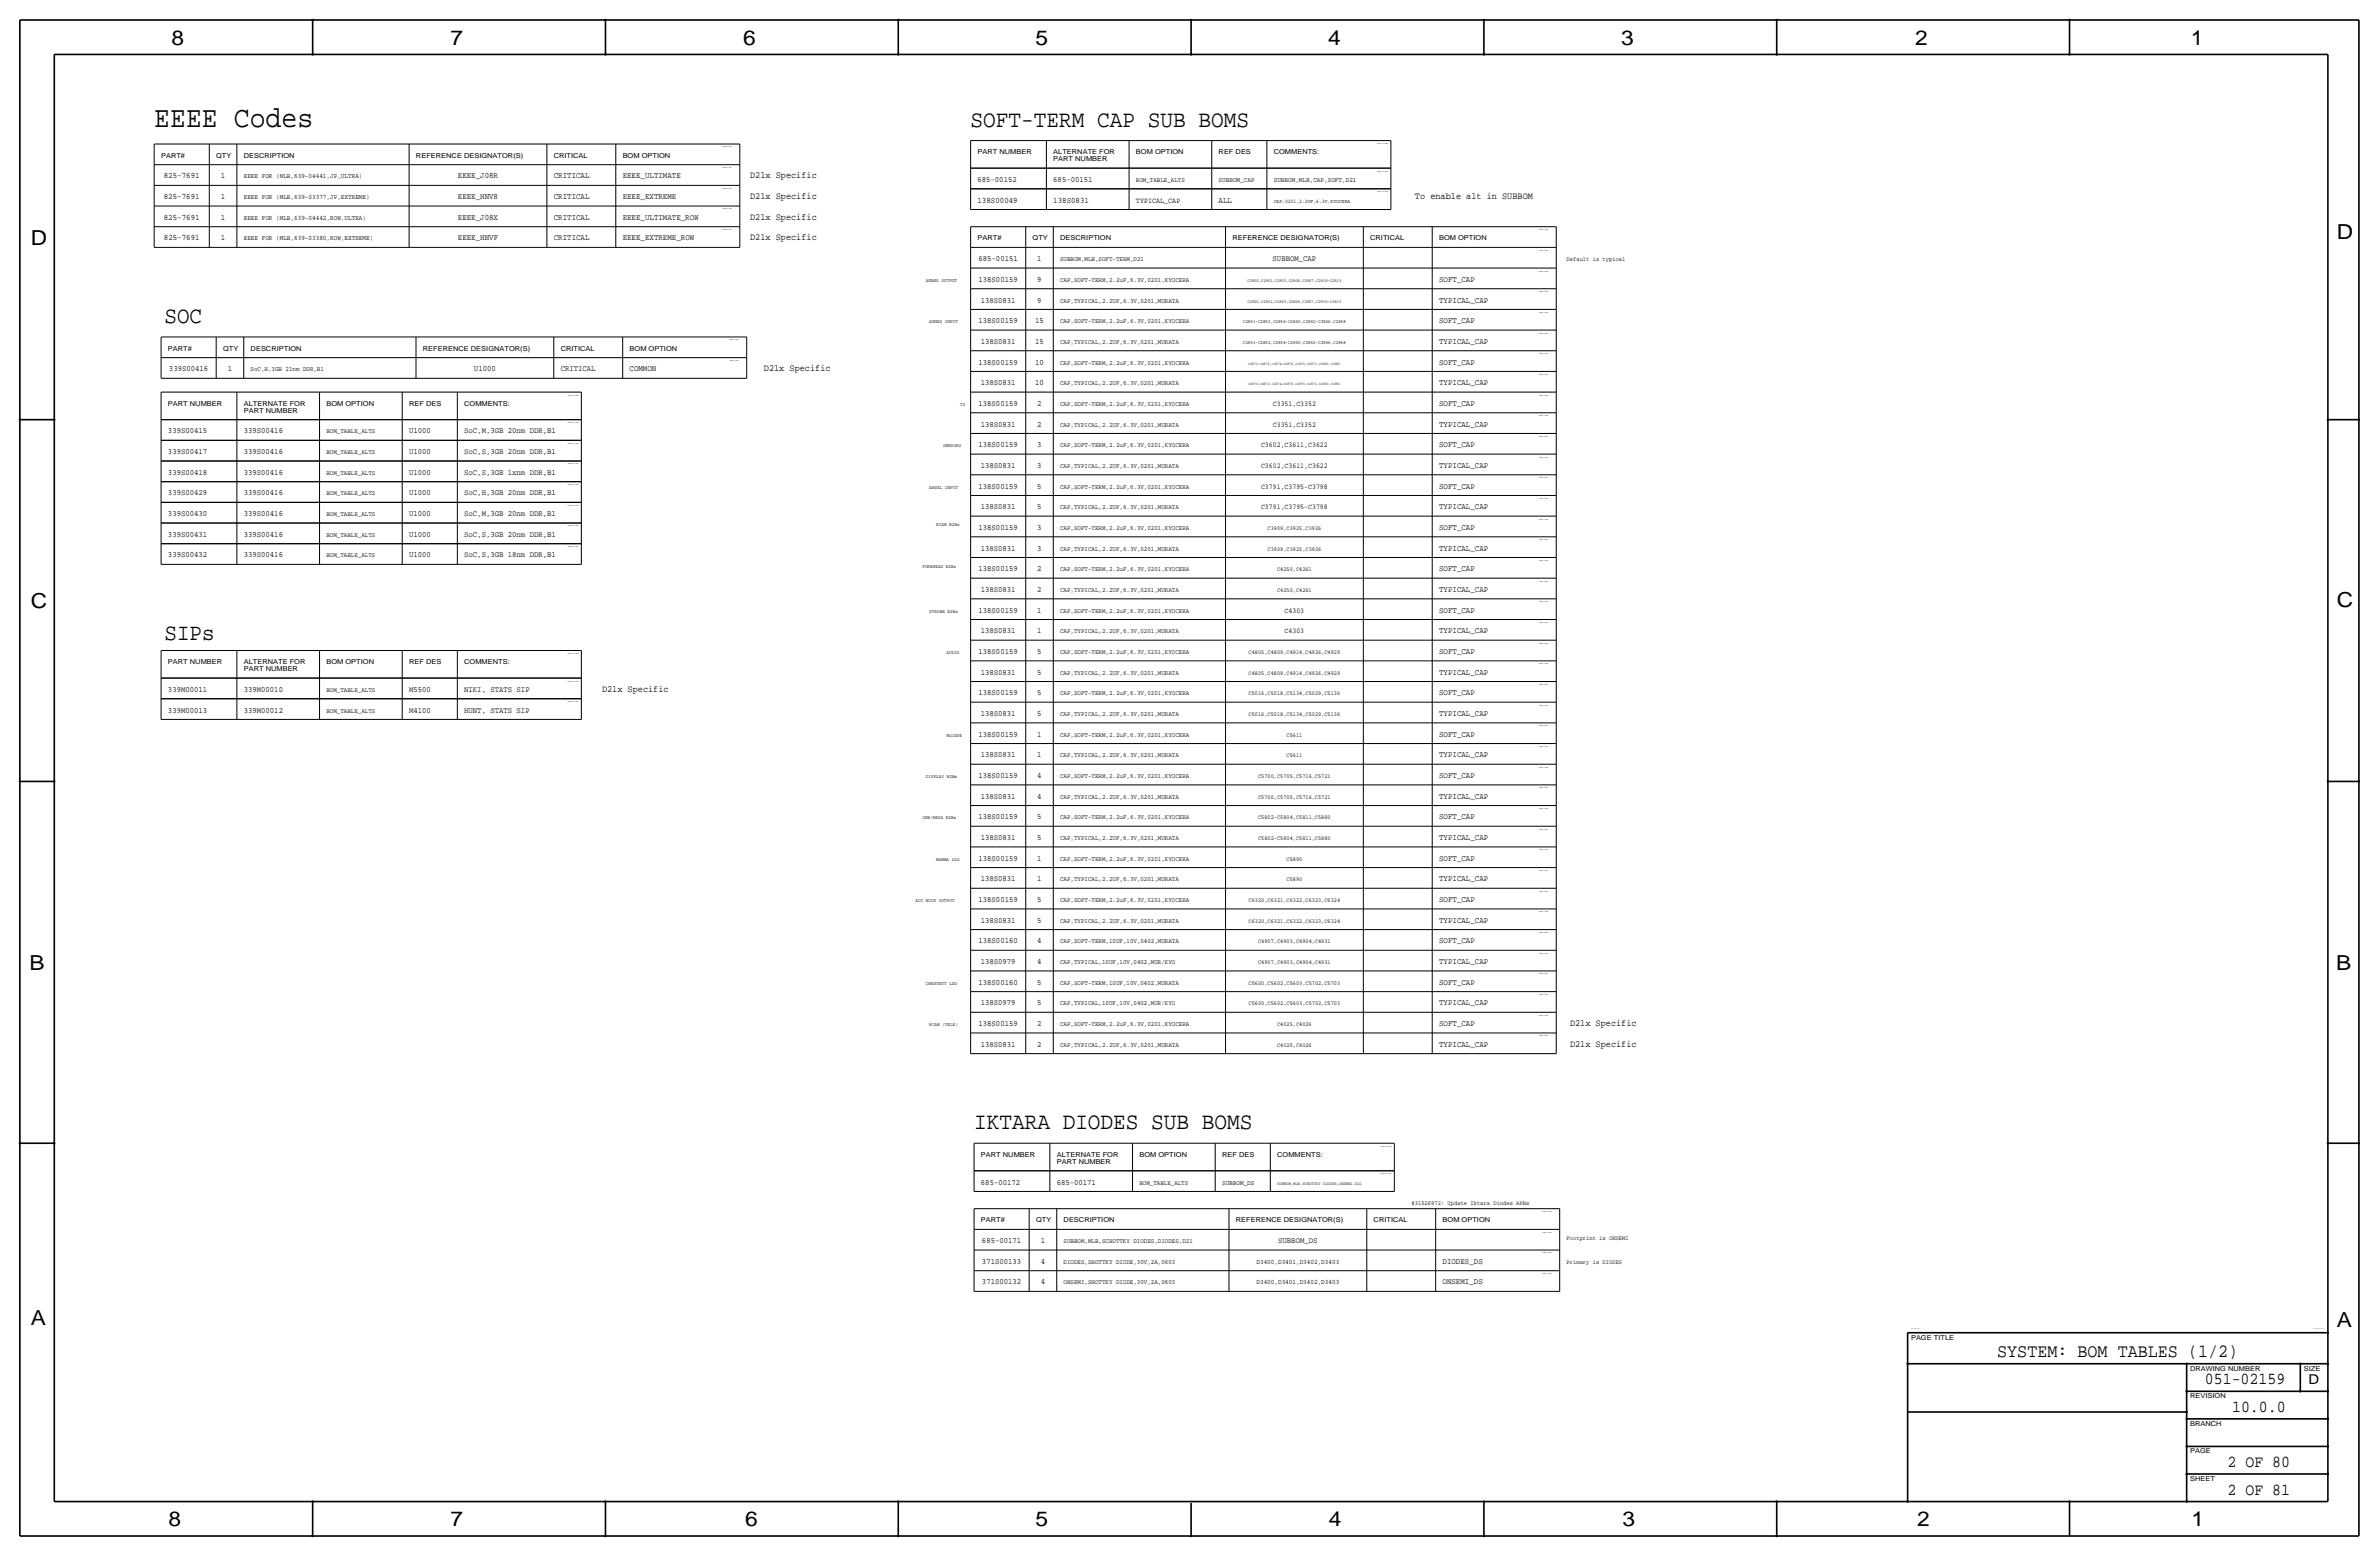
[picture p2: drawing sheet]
<svg xmlns="http://www.w3.org/2000/svg" width="877mm" height="574mm" viewBox="0 0 877 574" stroke-linecap="round" stroke-linejoin="round" font-family="sans-serif">
<defs><g id="words">
<text font-size="11" x="56.8" y="46.7">EEEE Codes</text>
<g font-size="8.7">
<text x="357.8" y="46.7">SOFT-TERM CAP SUB BOMS</text>
<text x="359.1" y="416.3">IKTARA DIODES SUB BOMS</text>
</g>
<g font-size="8.6">
<text x="60.7" y="119.1">SOC</text>
<text x="60.7" y="236">SIPs</text>
</g>
<g font-size="7.6">
<text x="63.2" y="16.5">8</text>
<text x="166.1" y="16.5">7</text>
<text x="274" y="16.5">6</text>
<text x="381.7" y="16.5">5</text>
<text x="489.7" y="16.5">4</text>
<text x="597.6" y="16.5">3</text>
<text x="706.1" y="16.5">2</text>
<text x="807.7" y="16.5">1</text>
<text x="861.5" y="88.1">D</text>
<text x="11.4" y="90.4">D</text>
<text x="11.4" y="224.3">C</text>
<text x="861.5" y="223.8">C</text>
<text x="10.8" y="357.6">B</text>
<text x="861.3" y="357.4">B</text>
<text x="11.3" y="488.4">A</text>
<text x="861.5" y="489.2">A</text>
<text x="62.2" y="562.6">8</text>
<text x="166" y="562.6">7</text>
<text x="274.8" y="562.6">6</text>
<text x="381.7" y="562.6">5</text>
<text x="489.9" y="562.6">4</text>
<text x="598.1" y="562.6">3</text>
<text x="706.8" y="562.6">2</text>
<text x="807.9" y="562.6">1</text>
</g>
<text font-size="6.9" x="736.3" y="500.1">SYSTEM: BOM TABLES (1/2)</text>
<g font-size="6.2">
<text x="812.9" y="510.3">051-02159</text>
<text x="822.9" y="520.4">10.0.0</text>
<text x="821.2" y="540.8">2 OF 80</text>
<text x="821.2" y="550.9">2 OF 81</text>
</g>
<text font-size="5" x="851.1" y="510.3">D</text>
<g font-size="3.5">
<text x="276.6" y="65.8">D21x Specific</text>
<text x="276.6" y="73.4">D21x Specific</text>
<text x="521.7" y="73.4">To enable alt in SUBBOM</text>
<text x="276.6" y="81">D21x Specific</text>
<text x="276.6" y="88.6">D21x Specific</text>
<text x="281.6" y="136.9">D21x Specific</text>
<text x="221.9" y="255">D21x Specific</text>
<text x="578.8" y="378.2">D21x Specific</text>
<text x="578.8" y="385.8">D21x Specific</text>
</g>
<g font-size="3.1">
<text x="60.4" y="65.8">825-7691</text>
<text x="81.4" y="65.8">1</text>
<text x="168.8" y="65.8">EEEE_J08R</text>
<text x="204.2" y="65.8">CRITICAL</text>
<text x="229.6" y="65.8">EEEE_ULTIMATE</text>
<text x="60.4" y="73.4">825-7691</text>
<text x="81.4" y="73.4">1</text>
<text x="168.8" y="73.4">EEEE_HNV8</text>
<text x="204.2" y="73.4">CRITICAL</text>
<text x="229.6" y="73.4">EEEE_EXTREME</text>
<text x="360.4" y="74.7">138S00049</text>
<text x="388.3" y="74.7">138S0831</text>
<text x="449.3" y="74.7">ALL</text>
<text x="60.4" y="81">825-7691</text>
<text x="81.4" y="81">1</text>
<text x="168.8" y="81">EEEE_J08X</text>
<text x="204.2" y="81">CRITICAL</text>
<text x="229.6" y="81">EEEE_ULTIMATE_ROW</text>
<text x="60.4" y="88.6">825-7691</text>
<text x="81.4" y="88.6">1</text>
<text x="168.8" y="88.6">EEEE_HNVF</text>
<text x="204.2" y="88.6">CRITICAL</text>
<text x="229.6" y="88.6">EEEE_EXTREME_ROW</text>
<text x="530.6" y="103.9">SOFT_CAP</text>
<text x="530.6" y="111.5">TYPICAL_CAP</text>
<text x="530.6" y="119.1">SOFT_CAP</text>
<text x="530.6" y="126.7">TYPICAL_CAP</text>
<text x="232.1" y="136.9">COMMON</text>
<text x="530.6" y="134.4">SOFT_CAP</text>
<text x="530.6" y="142">TYPICAL_CAP</text>
<text x="530.6" y="149.6">SOFT_CAP</text>
<text x="530.6" y="157.2">TYPICAL_CAP</text>
<text x="530.6" y="164.8">SOFT_CAP</text>
<text x="530.6" y="172.5">TYPICAL_CAP</text>
<text x="530.6" y="180.1">SOFT_CAP</text>
<text x="530.6" y="187.7">TYPICAL_CAP</text>
<text x="530.6" y="195.3">SOFT_CAP</text>
<text x="530.6" y="202.9">TYPICAL_CAP</text>
<text x="530.6" y="210.6">SOFT_CAP</text>
<text x="530.6" y="218.2">TYPICAL_CAP</text>
<text x="530.6" y="225.8">SOFT_CAP</text>
<text x="530.6" y="233.4">TYPICAL_CAP</text>
<text x="530.6" y="241">SOFT_CAP</text>
<text x="530.6" y="248.7">TYPICAL_CAP</text>
<text x="530.6" y="256.3">SOFT_CAP</text>
<text x="530.6" y="263.9">TYPICAL_CAP</text>
<text x="530.6" y="271.5">SOFT_CAP</text>
<text x="530.6" y="279.1">TYPICAL_CAP</text>
<text x="530.6" y="286.8">SOFT_CAP</text>
<text x="530.6" y="294.4">TYPICAL_CAP</text>
<text x="530.6" y="302">SOFT_CAP</text>
<text x="530.6" y="309.6">TYPICAL_CAP</text>
<text x="530.6" y="317.2">SOFT_CAP</text>
<text x="530.6" y="324.9">TYPICAL_CAP</text>
<text x="530.6" y="332.5">SOFT_CAP</text>
<text x="530.6" y="340.1">TYPICAL_CAP</text>
<text x="530.6" y="347.7">SOFT_CAP</text>
<text x="530.6" y="355.3">TYPICAL_CAP</text>
<text x="530.6" y="363">SOFT_CAP</text>
<text x="530.6" y="370.6">TYPICAL_CAP</text>
<text x="530.6" y="378.2">SOFT_CAP</text>
<text x="530.6" y="385.8">TYPICAL_CAP</text>
<text x="531.8" y="465.8">DIODES_DS</text>
<text x="531.8" y="473.5">ONSEMI_DS</text>
</g>
<g font-size="3">
<text x="360.4" y="67.1">685-00152</text>
<text x="388.3" y="67.1">685-00151</text>
<text x="360.8" y="96.3">685-00151</text>
<text x="382.4" y="96.3">1</text>
<text x="469.2" y="96.3">SUBBOM_CAP</text>
<text x="360.8" y="103.9">138S00159</text>
<text x="382.4" y="103.9">9</text>
<text x="361.6" y="111.5">138S0831</text>
<text x="382.4" y="111.5">9</text>
<text x="360.8" y="119.1">138S00159</text>
<text x="381.6" y="119.1">15</text>
<text x="361.6" y="126.7">138S0831</text>
<text x="381.6" y="126.7">15</text>
<text x="62.3" y="136.9">339S00416</text>
<text x="84" y="136.9">1</text>
<text x="174.7" y="136.9">U1000</text>
<text x="206.7" y="136.9">CRITICAL</text>
<text x="360.8" y="134.4">138S00159</text>
<text x="381.6" y="134.4">10</text>
<text x="361.6" y="142">138S0831</text>
<text x="381.6" y="142">10</text>
<text x="360.8" y="149.6">138S00159</text>
<text x="382.4" y="149.6">2</text>
<text x="61.9" y="159.8">339S00415</text>
<text x="89.9" y="159.8">339S00416</text>
<text x="150.8" y="159.8">U1000</text>
<text x="171.1" y="159.8">SoC,M,3GB 20nm DDR,B1</text>
<text x="361.6" y="157.2">138S0831</text>
<text x="382.4" y="157.2">2</text>
<text x="61.9" y="167.4">339S00417</text>
<text x="89.9" y="167.4">339S00416</text>
<text x="150.8" y="167.4">U1000</text>
<text x="171.1" y="167.4">SoC,S,3GB 20nm DDR,B1</text>
<text x="360.8" y="164.8">138S00159</text>
<text x="382.4" y="164.8">3</text>
<text x="361.6" y="172.5">138S0831</text>
<text x="382.4" y="172.5">3</text>
<text x="61.9" y="175">339S00418</text>
<text x="89.9" y="175">339S00416</text>
<text x="150.8" y="175">U1000</text>
<text x="171.1" y="175">SoC,S,3GB 1xnm DDR,B1</text>
<text x="61.9" y="182.6">339S00429</text>
<text x="89.9" y="182.6">339S00416</text>
<text x="150.8" y="182.6">U1000</text>
<text x="171.1" y="182.6">SoC,H,3GB 20nm DDR,B1</text>
<text x="360.8" y="180.1">138S00159</text>
<text x="382.4" y="180.1">5</text>
<text x="61.9" y="190.2">339S00430</text>
<text x="89.9" y="190.2">339S00416</text>
<text x="150.8" y="190.2">U1000</text>
<text x="171.1" y="190.2">SoC,M,3GB 20nm DDR,B1</text>
<text x="361.6" y="187.7">138S0831</text>
<text x="382.4" y="187.7">5</text>
<text x="61.9" y="197.9">339S00431</text>
<text x="89.9" y="197.9">339S00416</text>
<text x="150.8" y="197.9">U1000</text>
<text x="171.1" y="197.9">SoC,S,3GB 20nm DDR,B1</text>
<text x="360.8" y="195.3">138S00159</text>
<text x="382.4" y="195.3">3</text>
<text x="361.6" y="202.9">138S0831</text>
<text x="382.4" y="202.9">3</text>
<text x="61.9" y="205.5">339S00432</text>
<text x="89.9" y="205.5">339S00416</text>
<text x="150.8" y="205.5">U1000</text>
<text x="171.1" y="205.5">SoC,S,3GB 18nm DDR,B1</text>
<text x="360.8" y="210.6">138S00159</text>
<text x="382.4" y="210.6">2</text>
<text x="361.6" y="218.2">138S0831</text>
<text x="382.4" y="218.2">2</text>
<text x="360.8" y="225.8">138S00159</text>
<text x="382.4" y="225.8">1</text>
<text x="361.6" y="233.4">138S0831</text>
<text x="382.4" y="233.4">1</text>
<text x="360.8" y="241">138S00159</text>
<text x="382.4" y="241">5</text>
<text x="361.6" y="248.7">138S0831</text>
<text x="382.4" y="248.7">5</text>
<text x="61.9" y="255">339M00011</text>
<text x="89.9" y="255">339M00010</text>
<text x="150.8" y="255">M5500</text>
<text x="171.1" y="255">NIKI, STATS SIP</text>
<text x="360.8" y="256.3">138S00159</text>
<text x="382.4" y="256.3">5</text>
<text x="61.9" y="262.6">339M00013</text>
<text x="89.9" y="262.6">339M00012</text>
<text x="150.8" y="262.6">M4100</text>
<text x="171.1" y="262.6">HUNT, STATS SIP</text>
<text x="361.6" y="263.9">138S0831</text>
<text x="382.4" y="263.9">5</text>
<text x="360.8" y="271.5">138S00159</text>
<text x="382.4" y="271.5">1</text>
<text x="361.6" y="279.1">138S0831</text>
<text x="382.4" y="279.1">1</text>
<text x="360.8" y="286.8">138S00159</text>
<text x="382.4" y="286.8">4</text>
<text x="361.6" y="294.4">138S0831</text>
<text x="382.4" y="294.4">4</text>
<text x="360.8" y="302">138S00159</text>
<text x="382.4" y="302">5</text>
<text x="361.6" y="309.6">138S0831</text>
<text x="382.4" y="309.6">5</text>
<text x="360.8" y="317.2">138S00159</text>
<text x="382.4" y="317.2">1</text>
<text x="361.6" y="324.9">138S0831</text>
<text x="382.4" y="324.9">1</text>
<text x="360.8" y="332.5">138S00159</text>
<text x="382.4" y="332.5">5</text>
<text x="361.6" y="340.1">138S0831</text>
<text x="382.4" y="340.1">5</text>
<text x="360.8" y="347.7">138S00160</text>
<text x="382.4" y="347.7">4</text>
<text x="361.6" y="355.3">138S0979</text>
<text x="382.4" y="355.3">4</text>
<text x="360.8" y="363">138S00160</text>
<text x="382.4" y="363">5</text>
<text x="361.6" y="370.6">138S0979</text>
<text x="382.4" y="370.6">5</text>
<text x="360.8" y="378.2">138S00159</text>
<text x="382.4" y="378.2">2</text>
<text x="361.6" y="385.8">138S0831</text>
<text x="382.4" y="385.8">2</text>
<text x="361.6" y="436.6">685-00172</text>
<text x="389.6" y="436.6">685-00171</text>
<text x="362" y="458.2">685-00171</text>
<text x="383.7" y="458.2">1</text>
<text x="471.2" y="458.2">SUBBOM_DS</text>
<text x="362" y="465.8">371S00133</text>
<text x="383.7" y="465.8">4</text>
<text x="362" y="473.5">371S00132</text>
<text x="383.7" y="473.5">4</text>
</g>
<text font-size="2.8" x="418.8" y="74.7">TYPICAL_CAP</text>
<g font-size="2.7">
<text x="469.2" y="149.6">C3351,C3352</text>
<text x="469.2" y="157.2">C3351,C3352</text>
<text x="464.9" y="164.8">C3602,C3611,C3622</text>
<text x="464.9" y="172.5">C3602,C3611,C3622</text>
<text x="464.9" y="180.1">C3791,C3795-C3798</text>
<text x="464.9" y="187.7">C3791,C3795-C3798</text>
<text x="473.6" y="225.8">C4303</text>
<text x="473.6" y="233.4">C4303</text>
</g>
<g font-size="2.5">
<text x="59.4" y="58.2">PART#</text>
<text x="79.7" y="58.2">QTY</text>
<text x="89.9" y="58.2">DESCRIPTION</text>
<text x="153.4" y="58.2">REFERENCE DESIGNATOR(S)</text>
<text x="204.2" y="58.2">CRITICAL</text>
<text x="229.6" y="58.2">BOM OPTION</text>
<text x="360.4" y="56.9">PART NUMBER</text>
<text x="388.3" y="56.9">ALTERNATE FOR</text>
<text x="388.3" y="59.4">PART NUMBER</text>
<text x="418.8" y="56.9">BOM OPTION</text>
<text x="449.3" y="56.9">REF DES</text>
<text x="469.6" y="56.9">COMMENTS:</text>
<text x="89.9" y="65.8">EEEE FOR (MLB,639-04441,JP,ULTRA)</text>
<text x="449.3" y="67.1">SUBBOM_CAP</text>
<text x="469.6" y="67.1">SUBBOM,MLB,CAP,SOFT,D21</text>
<text x="89.9" y="73.4">EEEE FOR (MLB,639-03377,JP,EXTREME)</text>
<text x="89.9" y="81">EEEE FOR (MLB,639-04442,ROW,ULTRA)</text>
<text x="89.9" y="88.6">EEEE FOR (MLB,639-03380,ROW,EXTREME)</text>
<text x="360.4" y="88.6">PART#</text>
<text x="380.7" y="88.6">QTY</text>
<text x="390.9" y="88.6">DESCRIPTION</text>
<text x="454.4" y="88.6">REFERENCE DESIGNATOR(S)</text>
<text x="505.2" y="88.6">CRITICAL</text>
<text x="530.6" y="88.6">BOM OPTION</text>
<text x="61.9" y="129.3">PART#</text>
<text x="82.2" y="129.3">QTY</text>
<text x="92.4" y="129.3">DESCRIPTION</text>
<text x="155.9" y="129.3">REFERENCE DESIGNATOR(S)</text>
<text x="206.7" y="129.3">CRITICAL</text>
<text x="232.1" y="129.3">BOM OPTION</text>
<text x="61.9" y="149.6">PART NUMBER</text>
<text x="89.9" y="149.6">ALTERNATE FOR</text>
<text x="120.3" y="149.6">BOM OPTION</text>
<text x="150.8" y="149.6">REF DES</text>
<text x="171.1" y="149.6">COMMENTS:</text>
<text x="89.9" y="152.1">PART NUMBER</text>
<text x="61.9" y="244.9">PART NUMBER</text>
<text x="89.9" y="244.9">ALTERNATE FOR</text>
<text x="120.3" y="244.9">BOM OPTION</text>
<text x="150.8" y="244.9">REF DES</text>
<text x="171.1" y="244.9">COMMENTS:</text>
<text x="89.9" y="247.4">PART NUMBER</text>
<text x="361.6" y="426.5">PART NUMBER</text>
<text x="389.6" y="426.5">ALTERNATE FOR</text>
<text x="389.6" y="429">PART NUMBER</text>
<text x="420.1" y="426.5">BOM OPTION</text>
<text x="450.5" y="426.5">REF DES</text>
<text x="470.9" y="426.5">COMMENTS:</text>
<text x="450.5" y="436.6">SUBBOM_DS</text>
<text x="361.6" y="450.6">PART#</text>
<text x="382" y="450.6">QTY</text>
<text x="392.1" y="450.6">DESCRIPTION</text>
<text x="455.6" y="450.6">REFERENCE DESIGNATOR(S)</text>
<text x="506.4" y="450.6">CRITICAL</text>
<text x="531.8" y="450.6">BOM OPTION</text>
<text x="463.2" y="465.8">D3400,D3401,D3402,D3403</text>
<text x="463.2" y="473.5">D3400,D3401,D3402,D3403</text>
<text x="704.5" y="493.8">PAGE TITLE</text>
<text x="807.4" y="505.2">DRAWING NUMBER</text>
<text x="849.3" y="505.2">SIZE</text>
<text x="807.4" y="515.4">REVISION</text>
<text x="807.4" y="525.5">BRANCH</text>
<text x="807.4" y="535.7">PAGE</text>
<text x="807.4" y="545.8">SHEET</text>
</g>
<g font-size="2.4">
<text x="418.8" y="67.1">BOM_TABLE_ALTS</text>
<text x="390.9" y="96.3">SUBBOM,MLB,SOFT-TERM,D21</text>
<text x="390.9" y="103.9">CAP,SOFT-TERM,2.2uF,6.3V,0201,KYOCERA</text>
<text x="390.9" y="111.5">CAP,TYPICAL,2.2UF,6.3V,0201,MURATA</text>
<text x="390.9" y="119.1">CAP,SOFT-TERM,2.2uF,6.3V,0201,KYOCERA</text>
<text x="390.9" y="126.7">CAP,TYPICAL,2.2UF,6.3V,0201,MURATA</text>
<text x="92.4" y="136.9">SoC,H,3GB 21nm DDR,B1</text>
<text x="390.9" y="134.4">CAP,SOFT-TERM,2.2uF,6.3V,0201,KYOCERA</text>
<text x="390.9" y="142">CAP,TYPICAL,2.2UF,6.3V,0201,MURATA</text>
<text x="390.9" y="149.6">CAP,SOFT-TERM,2.2uF,6.3V,0201,KYOCERA</text>
<text x="120.3" y="159.8">BOM_TABLE_ALTS</text>
<text x="390.9" y="157.2">CAP,TYPICAL,2.2UF,6.3V,0201,MURATA</text>
<text x="120.3" y="167.4">BOM_TABLE_ALTS</text>
<text x="390.9" y="164.8">CAP,SOFT-TERM,2.2uF,6.3V,0201,KYOCERA</text>
<text x="390.9" y="172.5">CAP,TYPICAL,2.2UF,6.3V,0201,MURATA</text>
<text x="120.3" y="175">BOM_TABLE_ALTS</text>
<text x="120.3" y="182.6">BOM_TABLE_ALTS</text>
<text x="390.9" y="180.1">CAP,SOFT-TERM,2.2uF,6.3V,0201,KYOCERA</text>
<text x="120.3" y="190.2">BOM_TABLE_ALTS</text>
<text x="390.9" y="187.7">CAP,TYPICAL,2.2UF,6.3V,0201,MURATA</text>
<text x="120.3" y="197.9">BOM_TABLE_ALTS</text>
<text x="390.9" y="195.3">CAP,SOFT-TERM,2.2uF,6.3V,0201,KYOCERA</text>
<text x="390.9" y="202.9">CAP,TYPICAL,2.2UF,6.3V,0201,MURATA</text>
<text x="120.3" y="205.5">BOM_TABLE_ALTS</text>
<text x="390.9" y="210.6">CAP,SOFT-TERM,2.2uF,6.3V,0201,KYOCERA</text>
<text x="390.9" y="218.2">CAP,TYPICAL,2.2UF,6.3V,0201,MURATA</text>
<text x="390.9" y="225.8">CAP,SOFT-TERM,2.2uF,6.3V,0201,KYOCERA</text>
<text x="390.9" y="233.4">CAP,TYPICAL,2.2UF,6.3V,0201,MURATA</text>
<text x="390.9" y="241">CAP,SOFT-TERM,2.2uF,6.3V,0201,KYOCERA</text>
<text x="390.9" y="248.7">CAP,TYPICAL,2.2UF,6.3V,0201,MURATA</text>
<text x="120.3" y="255">BOM_TABLE_ALTS</text>
<text x="390.9" y="256.3">CAP,SOFT-TERM,2.2uF,6.3V,0201,KYOCERA</text>
<text x="120.3" y="262.6">BOM_TABLE_ALTS</text>
<text x="390.9" y="263.9">CAP,TYPICAL,2.2UF,6.3V,0201,MURATA</text>
<text x="390.9" y="271.5">CAP,SOFT-TERM,2.2uF,6.3V,0201,KYOCERA</text>
<text x="390.9" y="279.1">CAP,TYPICAL,2.2UF,6.3V,0201,MURATA</text>
<text x="390.9" y="286.8">CAP,SOFT-TERM,2.2uF,6.3V,0201,KYOCERA</text>
<text x="390.9" y="294.4">CAP,TYPICAL,2.2UF,6.3V,0201,MURATA</text>
<text x="390.9" y="302">CAP,SOFT-TERM,2.2uF,6.3V,0201,KYOCERA</text>
<text x="390.9" y="309.6">CAP,TYPICAL,2.2UF,6.3V,0201,MURATA</text>
<text x="390.9" y="317.2">CAP,SOFT-TERM,2.2uF,6.3V,0201,KYOCERA</text>
<text x="390.9" y="324.9">CAP,TYPICAL,2.2UF,6.3V,0201,MURATA</text>
<text x="390.9" y="332.5">CAP,SOFT-TERM,2.2uF,6.3V,0201,KYOCERA</text>
<text x="390.9" y="340.1">CAP,TYPICAL,2.2UF,6.3V,0201,MURATA</text>
<text x="390.9" y="347.7">CAP,SOFT-TERM,10UF,10V,0402,MURATA</text>
<text x="390.9" y="355.3">CAP,TYPICAL,10UF,10V,0402,MUR/KYO</text>
<text x="390.9" y="363">CAP,SOFT-TERM,10UF,10V,0402,MURATA</text>
<text x="390.9" y="370.6">CAP,TYPICAL,10UF,10V,0402,MUR/KYO</text>
<text x="390.9" y="378.2">CAP,SOFT-TERM,2.2uF,6.3V,0201,KYOCERA</text>
<text x="390.9" y="385.8">CAP,TYPICAL,2.2UF,6.3V,0201,MURATA</text>
<text x="420.1" y="436.6">BOM_TABLE_ALTS</text>
<text x="392.1" y="458.2">SUBBOM,MLB,SCHOTTKY DIODES,DIODES,D21</text>
<text x="392.1" y="465.8">DIODES,SHOTTKY DIODE,30V,2A,0603</text>
<text x="392.1" y="473.5">ONSEMI,SHOTTKY DIODE,30V,2A,0603</text>
</g>
<g font-size="2.3">
<text x="577.5" y="96.3">Default is typical</text>
<text x="520.4" y="444.2">#31526972: Update Iktara Diodes APNs</text>
<text x="577.5" y="456.9">Footprint is ONSEMI</text>
<text x="577.5" y="465.8">Primary is DIODES</text>
</g>
<g font-size="2.2">
<text x="467.3" y="195.3">C3909,C3925,C3926</text>
<text x="467.3" y="202.9">C3909,C3925,C3926</text>
<text x="470.8" y="210.6">C4250,C4261</text>
<text x="470.8" y="218.2">C4250,C4261</text>
<text x="460.3" y="241">C4805,C4809,C4914,C4926,C4929</text>
<text x="460.3" y="248.7">C4805,C4809,C4914,C4926,C4929</text>
<text x="460.3" y="256.3">C5016,C5018,C5134,C5029,C5136</text>
<text x="460.3" y="263.9">C5016,C5018,C5134,C5029,C5136</text>
<text x="474.3" y="271.5">C5611</text>
<text x="474.3" y="279.1">C5611</text>
<text x="463.8" y="286.8">C5700,C5705,C5716,C5721</text>
<text x="463.8" y="294.4">C5700,C5705,C5716,C5721</text>
<text x="463.8" y="302">C5802-C5804,C5811,C5880</text>
<text x="463.8" y="309.6">C5802-C5804,C5811,C5880</text>
<text x="474.3" y="317.2">C5890</text>
<text x="474.3" y="324.9">C5890</text>
<text x="460.3" y="332.5">C6320,C6321,C6322,C6323,C6324</text>
<text x="460.3" y="340.1">C6320,C6321,C6322,C6323,C6324</text>
<text x="463.8" y="347.7">C4907,C4903,C4904,C4931</text>
<text x="463.8" y="355.3">C4907,C4903,C4904,C4931</text>
<text x="460.3" y="363">C5600,C5602,C5603,C5702,C5703</text>
<text x="460.3" y="370.6">C5600,C5602,C5603,C5702,C5703</text>
<text x="470.8" y="378.2">C4025,C4026</text>
<text x="470.8" y="385.8">C4025,C4026</text>
</g>
<text font-size="2" x="469.6" y="74.7">CAP,0201,2.2UF,6.3V,KYOCERA</text>
<g font-size="1.8">
<text x="341.3" y="103.9">AGNES OUTPUT</text>
<text x="342.6" y="119.1">AGNES INPUT</text>
<text x="354" y="149.6">T2</text>
<text x="347.7" y="164.8">SENSORS</text>
<text x="342.6" y="180.1">ANSEL INPUT</text>
<text x="345.1" y="194.1">RCAM B2Bs</text>
<text x="340.1" y="209.3">FOREHEAD B2Bs</text>
<text x="342.6" y="225.8">STROBE B2Bs</text>
<text x="348.9" y="241">AUDIO</text>
<text x="348.9" y="271.5">MOJAVE</text>
<text x="341.3" y="286.8">DISPLAY B2Bs</text>
<text x="340.1" y="302">ORB/MESA B2Bs</text>
<text x="345.1" y="317.2">MAMBA LDO</text>
<text x="337.5" y="332.5">ACC BUCK OUTPUT</text>
<text x="341.3" y="363">CHESTNUT LDO</text>
<text x="342.6" y="378.2">RCAM (TELE)</text>
</g>
<g font-size="1.7">
<text x="458.2" y="119.1">C2851-C2852,C2854-C2860,C2862-C2866,C2868</text>
<text x="458.2" y="126.7">C2851-C2852,C2854-C2860,C2862-C2866,C2868</text>
</g>
<g font-size="1.6">
<text x="459.9" y="103.9">C2900,C2901,C2903,C2906,C2907,C2910-C2913</text>
<text x="459.9" y="111.5">C2900,C2901,C2903,C2906,C2907,C2910-C2913</text>
<text x="470.9" y="436.6">SUBBOM,MLB,SCHOTTKY DIODES,ONSEMI,D21</text>
</g>
<g font-size="1.4">
<text x="460.2" y="134.4">C2870-C2872,C2874-C2876,C2970,C2971,C2980,C2981</text>
<text x="460.2" y="142">C2870-C2872,C2874-C2876,C2970,C2971,C2980,C2981</text>
</g>
<g font-size=".4">
<text x="507.7" y="53.1">TABLE_ALT_HEAD</text>
<text x="266.4" y="54.4">TABLE_5_HEAD</text>
<text x="266.4" y="62">TABLE_5_ITEM</text>
<text x="507.7" y="63.2">TABLE_ALT_ITEM</text>
<text x="266.4" y="69.6">TABLE_5_ITEM</text>
<text x="507.7" y="70.9">TABLE_ALT_ITEM</text>
<text x="266.4" y="77.2">TABLE_5_ITEM</text>
<text x="266.4" y="84.8">TABLE_5_ITEM</text>
<text x="567.4" y="84.8">TABLE_5_HEAD</text>
<text x="567.4" y="92.5">TABLE_5_ITEM</text>
<text x="567.4" y="100.1">TABLE_5_ITEM</text>
<text x="567.4" y="107.7">TABLE_5_ITEM</text>
<text x="567.4" y="115.3">TABLE_5_ITEM</text>
<text x="268.9" y="125.5">TABLE_5_HEAD</text>
<text x="567.4" y="122.9">TABLE_5_ITEM</text>
<text x="567.4" y="130.6">TABLE_5_ITEM</text>
<text x="268.9" y="133.1">TABLE_5_ITEM</text>
<text x="567.4" y="138.2">TABLE_5_ITEM</text>
<text x="209.2" y="145.8">TABLE_ALT_HEAD</text>
<text x="567.4" y="145.8">TABLE_5_ITEM</text>
<text x="209.2" y="156">TABLE_ALT_ITEM</text>
<text x="567.4" y="153.4">TABLE_5_ITEM</text>
<text x="567.4" y="161">TABLE_5_ITEM</text>
<text x="209.2" y="163.6">TABLE_ALT_ITEM</text>
<text x="209.2" y="171.2">TABLE_ALT_ITEM</text>
<text x="567.4" y="168.7">TABLE_5_ITEM</text>
<text x="209.2" y="178.8">TABLE_ALT_ITEM</text>
<text x="567.4" y="176.3">TABLE_5_ITEM</text>
<text x="567.4" y="183.9">TABLE_5_ITEM</text>
<text x="209.2" y="186.4">TABLE_ALT_ITEM</text>
<text x="567.4" y="191.5">TABLE_5_ITEM</text>
<text x="209.2" y="194.1">TABLE_ALT_ITEM</text>
<text x="209.2" y="201.7">TABLE_ALT_ITEM</text>
<text x="567.4" y="199.1">TABLE_5_ITEM</text>
<text x="567.4" y="206.8">TABLE_5_ITEM</text>
<text x="567.4" y="214.4">TABLE_5_ITEM</text>
<text x="567.4" y="222">TABLE_5_ITEM</text>
<text x="567.4" y="229.6">TABLE_5_ITEM</text>
<text x="567.4" y="237.2">TABLE_5_ITEM</text>
<text x="209.2" y="241">TABLE_ALT_HEAD</text>
<text x="567.4" y="244.9">TABLE_5_ITEM</text>
<text x="209.2" y="251.2">TABLE_ALT_ITEM</text>
<text x="567.4" y="252.5">TABLE_5_ITEM</text>
<text x="209.2" y="258.8">TABLE_ALT_ITEM</text>
<text x="567.4" y="260.1">TABLE_5_ITEM</text>
<text x="567.4" y="267.7">TABLE_5_ITEM</text>
<text x="567.4" y="275.3">TABLE_5_ITEM</text>
<text x="567.4" y="283">TABLE_5_ITEM</text>
<text x="567.4" y="290.6">TABLE_5_ITEM</text>
<text x="567.4" y="298.2">TABLE_5_ITEM</text>
<text x="567.4" y="305.8">TABLE_5_ITEM</text>
<text x="567.4" y="313.4">TABLE_5_ITEM</text>
<text x="567.4" y="321.1">TABLE_5_ITEM</text>
<text x="567.4" y="328.7">TABLE_5_ITEM</text>
<text x="567.4" y="336.3">TABLE_5_ITEM</text>
<text x="567.4" y="343.9">TABLE_5_ITEM</text>
<text x="567.4" y="351.5">TABLE_5_ITEM</text>
<text x="567.4" y="359.2">TABLE_5_ITEM</text>
<text x="567.4" y="366.8">TABLE_5_ITEM</text>
<text x="567.4" y="374.4">TABLE_5_ITEM</text>
<text x="567.4" y="382">TABLE_5_ITEM</text>
<text x="509" y="422.7">TABLE_ALT_HEAD</text>
<text x="509" y="432.8">TABLE_ALT_ITEM</text>
<text x="568.7" y="446.8">TABLE_5_HEAD</text>
<text x="568.7" y="454.4">TABLE_5_ITEM</text>
<text x="568.7" y="462">TABLE_5_ITEM</text>
<text x="568.7" y="469.6">TABLE_5_ITEM</text>
<text x="704.5" y="490">SYNC_MASTER=sync</text>
<text x="852.9" y="490">SYNC_DATE=02/24/2017</text>
</g>
</g></defs>
<g fill="none" stroke="#000" stroke-width=".6" stroke-linecap="butt">
<path d="M7.3 7.4v558.8zM7.3 7.4h862.3zM115.3 7.4v12.7zM223.2 7.4v12.7zM331.2 7.4v12.7zM439.1 7.4v12.7zM547.1 7.4v12.7zM655 7.4v12.7zM763 7.4v12.7zM869.6 7.4v558.8zM20 20.1v533.4zM20 20.1h838.2z"/>
<path d="M858.2 20.1v533.4zM7.3 154.7h12.7zM858.2 154.7h11.4zM7.3 288h12.7zM858.2 288h11.4zM7.3 421.4h12.7zM858.2 421.4h11.4zM703.3 491.2h154.9zM703.3 491.2v62.3zM703.3 502.7h154.9zM806.1 502.7v50.8zM806.1 512.8h52.1z"/>
<path d="M848.1 502.7v10.1zM703.3 520.4h102.8zM806.1 533.1h52.1zM806.1 523h52.1zM20 553.5h838.2zM115.3 553.5v12.7zM223.2 553.5v12.7zM331.2 553.5v12.7zM439.1 554v12.2zM547.1 553.5v12.7zM655 553.5v12.7zM763 553.5v12.7z"/>
<path d="M806.1 543.3h52.1zM7.3 566.2h862.3z"/>
</g>
<g fill="#000" stroke="#000" stroke-width=".37">
<path d="M115.1 7.2h.4v.3h-.4zM115.1 19.9h.4v.3h-.4zM223 7.2h.4v.3h-.4zM223 19.9h.4v.3h-.4zM331 19.9h.4v.3h-.4zM331 7.2h.4v.3h-.4zM438.9 7.2h.4v.3h-.4zM438.9 19.9h.4v.3h-.4zM546.9 7.2h.4v.3h-.4zM546.9 19.9h.4v.3h-.4zM654.8 19.9h.4v.3h-.4zM654.8 7.2h.4v.3h-.4z"/>
<path d="M762.8 19.9h.4v.3h-.4zM762.8 7.2h.4v.3h-.4zM7.1 154.5h.4v.4h-.4zM19.8 154.5h.4v.4h-.4zM858 154.5h.4v.4h-.4zM869.5 154.5h.3v.4h-.3zM7.1 287.9h.4v.3h-.4zM19.8 287.9h.4v.3h-.4zM858 287.9h.4v.3h-.4zM869.5 287.9h.3v.3h-.3zM7.1 421.2h.4v.4h-.4zM19.8 421.2h.4v.4h-.4z"/>
<path d="M858 421.2h.4v.4h-.4zM869.5 421.2h.3v.4h-.3zM858 491.1h.4v.3h-.4zM703.1 502.5h.4v.3h-.4zM806 502.5h.3v.3h-.3zM806 512.7h.3v.3h-.3zM847.9 512.7h.3v.3h-.3zM847.9 502.5h.3v.3h-.3zM858 502.5h.4v.3h-.4zM858 512.7h.4v.3h-.4zM806 520.3h.3v.3h-.3zM806 522.8h.3v.4h-.3z"/>
<path d="M806 533h.3v.3h-.3zM858 522.8h.4v.4h-.4zM858 533h.4v.3h-.4zM115.1 553.3h.4v.3h-.4zM223 553.3h.4v.3h-.4zM331 553.3h.4v.3h-.4zM546.9 553.3h.4v.3h-.4zM654.8 553.3h.4v.3h-.4zM703.1 553.3h.4v.3h-.4zM762.8 553.3h.4v.3h-.4zM806 543.1h.3v.4h-.3zM806 553.3h.3v.3h-.3z"/>
<path d="M858 543.1h.4v.4h-.4zM115.1 566h.4v.3h-.4zM223 566h.4v.3h-.4zM331 566h.4v.3h-.4zM438.9 566h.4v.3h-.4zM546.9 566h.4v.3h-.4zM654.8 566h.4v.3h-.4z"/>
</g>
<g fill="none" stroke="#000" stroke-width=".37">
<path d="M56.8 53.1v7.6zM56.8 53.1h215.9zM77.2 53.1v7.6zM87.3 53.1v7.6zM150.8 53.1v7.6zM201.6 53.1v7.6zM227 53.1v7.6zM272.7 53.1v7.6zM357.8 51.8v10.2zM357.8 51.8h155zM385.8 51.8v10.2zM416.3 51.8v10.2z"/>
<path d="M446.7 51.8v10.2zM467.1 51.8v10.2zM512.8 51.8v10.2zM56.8 60.7h215.9zM56.8 60.7v7.6zM56.8 68.3h215.9zM56.8 68.3v7.6zM56.8 75.9h215.9zM56.8 75.9v7.7zM77.2 60.7v7.6zM77.2 68.3v7.6zM77.2 75.9v7.7z"/>
<path d="M87.3 60.7v7.6zM87.3 68.3v7.6zM87.3 75.9v7.7zM150.8 60.7v7.6zM150.8 68.3v7.6zM150.8 75.9v7.7zM201.6 60.7v7.6zM201.6 68.3v7.6zM201.6 75.9v7.7zM227 60.7v7.6zM227 68.3v7.6zM227 75.9v7.7z"/>
<path d="M272.7 60.7v7.6zM272.7 68.3v7.6zM272.7 75.9v7.7zM357.8 62h155zM357.8 69.6v7.6zM357.8 69.6h155zM357.8 77.2h155zM357.8 62v7.6zM385.8 69.6v7.6zM385.8 62v7.6zM416.3 69.6v7.6zM416.3 62v7.6z"/>
<path d="M446.7 69.6v7.6zM446.7 62v7.6zM467.1 69.6v7.6zM467.1 62v7.6zM512.8 69.6v7.6zM512.8 62v7.6zM56.8 83.6h215.9zM56.8 83.6v7.6zM56.8 91.2h215.9zM77.2 83.6v7.6zM87.3 83.6v7.6zM150.8 83.6v7.6z"/>
<path d="M201.6 83.6v7.6zM227 83.6v7.6zM272.7 83.6v7.6zM357.8 98.8v7.6zM357.8 91.2v7.6zM357.8 98.8h215.9zM357.8 83.6v7.6zM357.8 91.2h215.9zM357.8 83.6h215.9zM378.2 98.8v7.6zM378.2 91.2v7.6zM378.2 83.6v7.6z"/>
<path d="M388.3 98.8v7.6zM388.3 91.2v7.6zM388.3 83.6v7.6zM451.8 98.8v7.6zM451.8 91.2v7.6zM451.8 83.6v7.6zM502.6 98.8v7.6zM502.6 91.2v7.6zM502.6 83.6v7.6zM528 98.8v7.6zM528 91.2v7.6zM528 83.6v7.6z"/>
<path d="M573.7 98.8v7.6zM573.7 91.2v7.6zM573.7 83.6v7.6zM357.8 114v7.7zM357.8 106.4v7.6zM357.8 114h215.9zM357.8 106.4h215.9zM378.2 114v7.7zM378.2 106.4v7.6zM388.3 114v7.7zM388.3 106.4v7.6zM451.8 114v7.7z"/>
<path d="M451.8 106.4v7.6zM502.6 114v7.7zM502.6 106.4v7.6zM528 114v7.7zM528 106.4v7.6zM573.7 114v7.7zM573.7 106.4v7.6zM59.4 124.2v7.6zM59.4 131.8h215.9zM59.4 124.2h215.9zM59.4 131.8v7.6zM59.4 139.4h215.9z"/>
<path d="M79.7 124.2v7.6zM79.7 131.8v7.6zM89.9 124.2v7.6zM89.9 131.8v7.6zM153.4 124.2v7.6zM153.4 131.8v7.6zM204.2 124.2v7.6zM204.2 131.8v7.6zM229.6 124.2v7.6zM229.6 131.8v7.6zM275.3 124.2v7.6zM275.3 131.8v7.6z"/>
<path d="M357.8 121.7v7.6zM357.8 129.3h215.9zM357.8 121.7h215.9zM357.8 136.9v7.6zM357.8 129.3v7.6zM357.8 136.9h215.9zM378.2 121.7v7.6zM378.2 136.9v7.6zM378.2 129.3v7.6zM388.3 121.7v7.6zM388.3 136.9v7.6zM388.3 129.3v7.6z"/>
<path d="M451.8 121.7v7.6zM451.8 136.9v7.6zM451.8 129.3v7.6zM502.6 121.7v7.6zM502.6 136.9v7.6zM502.6 129.3v7.6zM528 121.7v7.6zM528 136.9v7.6zM528 129.3v7.6zM573.7 121.7v7.6zM573.7 136.9v7.6zM573.7 129.3v7.6z"/>
<path d="M59.4 154.7v7.6zM59.4 144.5v10.2zM59.4 154.7h154.9zM59.4 144.5h154.9zM87.3 154.7v7.6zM87.3 144.5v10.2zM117.8 154.7v7.6zM117.8 144.5v10.2zM148.3 154.7v7.6zM148.3 144.5v10.2zM168.6 154.7v7.6zM168.6 144.5v10.2z"/>
<path d="M214.3 154.7v7.6zM214.3 144.5v10.2zM357.8 159.8v7.6zM357.8 152.1v7.7zM357.8 159.8h215.9zM357.8 144.5v7.6zM357.8 152.1h215.9zM357.8 144.5h215.9zM378.2 159.8v7.6zM378.2 152.1v7.7zM378.2 144.5v7.6zM388.3 159.8v7.6z"/>
<path d="M388.3 152.1v7.7zM388.3 144.5v7.6zM451.8 159.8v7.6zM451.8 152.1v7.7zM451.8 144.5v7.6zM502.6 159.8v7.6zM502.6 152.1v7.7zM502.6 144.5v7.6zM528 159.8v7.6zM528 152.1v7.7zM528 144.5v7.6zM573.7 159.8v7.6z"/>
<path d="M573.7 152.1v7.7zM573.7 144.5v7.6zM59.4 177.5v7.7zM59.4 162.3v7.6zM59.4 169.9v7.6zM59.4 177.5h154.9zM59.4 162.3h154.9zM59.4 169.9h154.9zM87.3 177.5v7.7zM87.3 162.3v7.6zM87.3 169.9v7.6zM117.8 177.5v7.7z"/>
<path d="M117.8 162.3v7.6zM117.8 169.9v7.6zM148.3 177.5v7.7zM148.3 162.3v7.6zM148.3 169.9v7.6zM168.6 177.5v7.7zM168.6 162.3v7.6zM168.6 169.9v7.6zM214.3 177.5v7.7zM214.3 162.3v7.6zM214.3 169.9v7.6zM357.8 175v7.6z"/>
<path d="M357.8 167.4v7.6zM357.8 175h215.9zM357.8 167.4h215.9zM378.2 175v7.6zM378.2 167.4v7.6zM388.3 175v7.6zM388.3 167.4v7.6zM451.8 175v7.6zM451.8 167.4v7.6zM502.6 175v7.6zM502.6 167.4v7.6zM528 175v7.6z"/>
<path d="M528 167.4v7.6zM573.7 175v7.6zM573.7 167.4v7.6zM59.4 185.2v7.6zM59.4 192.8v7.6zM59.4 185.2h154.9zM59.4 192.8h154.9zM87.3 185.2v7.6zM87.3 192.8v7.6zM117.8 185.2v7.6zM117.8 192.8v7.6zM148.3 185.2v7.6z"/>
<path d="M148.3 192.8v7.6zM168.6 185.2v7.6zM168.6 192.8v7.6zM214.3 185.2v7.6zM214.3 192.8v7.6zM357.8 182.6v7.6zM357.8 190.2h215.9zM357.8 182.6h215.9zM357.8 197.9v7.6zM357.8 190.2v7.7zM357.8 197.9h215.9zM378.2 182.6v7.6z"/>
<path d="M378.2 197.9v7.6zM378.2 190.2v7.7zM388.3 182.6v7.6zM388.3 197.9v7.6zM388.3 190.2v7.7zM451.8 182.6v7.6zM451.8 197.9v7.6zM451.8 190.2v7.7zM502.6 182.6v7.6zM502.6 197.9v7.6zM502.6 190.2v7.7zM528 182.6v7.6z"/>
<path d="M528 197.9v7.6zM528 190.2v7.7zM573.7 182.6v7.6zM573.7 197.9v7.6zM573.7 190.2v7.7zM59.4 200.4v7.6zM59.4 200.4h154.9zM59.4 208h154.9zM87.3 200.4v7.6zM117.8 200.4v7.6zM148.3 200.4v7.6zM168.6 200.4v7.6z"/>
<path d="M214.3 200.4v7.6zM357.8 205.5v7.6zM357.8 213.1h215.9zM357.8 213.1v7.6zM357.8 205.5h215.9zM378.2 205.5v7.6zM378.2 213.1v7.6zM388.3 205.5v7.6zM388.3 213.1v7.6zM451.8 205.5v7.6zM451.8 213.1v7.6zM502.6 205.5v7.6z"/>
<path d="M502.6 213.1v7.6zM528 205.5v7.6zM528 213.1v7.6zM573.7 205.5v7.6zM573.7 213.1v7.6zM59.4 239.8v10.1zM59.4 239.8h154.9zM87.3 239.8v10.1zM117.8 239.8v10.1zM148.3 239.8v10.1zM168.6 239.8v10.1zM214.3 239.8v10.1z"/>
<path d="M357.8 236v7.6zM357.8 220.7h215.9zM357.8 220.7v7.6zM357.8 228.3h215.9zM357.8 228.3v7.7zM357.8 236h215.9zM378.2 236v7.6zM378.2 220.7v7.6zM378.2 228.3v7.7zM388.3 236v7.6zM388.3 220.7v7.6zM388.3 228.3v7.7z"/>
<path d="M451.8 236v7.6zM451.8 220.7v7.6zM451.8 228.3v7.7zM502.6 236v7.6zM502.6 220.7v7.6zM502.6 228.3v7.7zM528 236v7.6zM528 220.7v7.6zM528 228.3v7.7zM573.7 236v7.6zM573.7 220.7v7.6zM573.7 228.3v7.7z"/>
<path d="M59.4 249.9v7.7zM59.4 257.6v7.6zM59.4 249.9h154.9zM59.4 257.6h154.9zM87.3 249.9v7.7zM87.3 257.6v7.6zM117.8 249.9v7.7zM117.8 257.6v7.6zM148.3 249.9v7.7zM148.3 257.6v7.6zM168.6 249.9v7.7zM168.6 257.6v7.6z"/>
<path d="M214.3 249.9v7.7zM214.3 257.6v7.6zM357.8 258.8v7.6zM357.8 251.2v7.6zM357.8 258.8h215.9zM357.8 243.6h215.9zM357.8 243.6v7.6zM357.8 251.2h215.9zM378.2 258.8v7.6zM378.2 251.2v7.6zM378.2 243.6v7.6zM388.3 258.8v7.6z"/>
<path d="M388.3 251.2v7.6zM388.3 243.6v7.6zM451.8 258.8v7.6zM451.8 251.2v7.6zM451.8 243.6v7.6zM502.6 258.8v7.6zM502.6 251.2v7.6zM502.6 243.6v7.6zM528 258.8v7.6zM528 251.2v7.6zM528 243.6v7.6zM573.7 258.8v7.6z"/>
<path d="M573.7 251.2v7.6zM573.7 243.6v7.6zM59.4 265.2h154.9zM357.8 274.1v7.6zM357.8 266.4v7.7zM357.8 274.1h215.9zM357.8 266.4h215.9zM378.2 274.1v7.6zM378.2 266.4v7.7zM388.3 274.1v7.6zM388.3 266.4v7.7zM451.8 274.1v7.6z"/>
<path d="M451.8 266.4v7.7zM502.6 274.1v7.6zM502.6 266.4v7.7zM528 274.1v7.6zM528 266.4v7.7zM573.7 274.1v7.6zM573.7 266.4v7.7zM357.8 289.3v7.6zM357.8 296.9h215.9zM357.8 281.7v7.6zM357.8 289.3h215.9zM357.8 281.7h215.9z"/>
<path d="M357.8 296.9v7.6zM378.2 289.3v7.6zM378.2 281.7v7.6zM378.2 296.9v7.6zM388.3 289.3v7.6zM388.3 281.7v7.6zM388.3 296.9v7.6zM451.8 289.3v7.6zM451.8 281.7v7.6zM451.8 296.9v7.6zM502.6 289.3v7.6zM502.6 281.7v7.6z"/>
<path d="M502.6 296.9v7.6zM528 289.3v7.6zM528 281.7v7.6zM528 296.9v7.6zM573.7 289.3v7.6zM573.7 281.7v7.6zM573.7 296.9v7.6zM357.8 319.8v7.6zM357.8 312.2v7.6zM357.8 319.8h215.9zM357.8 304.5v7.7zM357.8 312.2h215.9z"/>
<path d="M357.8 304.5h215.9zM378.2 319.8v7.6zM378.2 312.2v7.6zM378.2 304.5v7.7zM388.3 319.8v7.6zM388.3 312.2v7.6zM388.3 304.5v7.7zM451.8 319.8v7.6zM451.8 312.2v7.6zM451.8 304.5v7.7zM502.6 319.8v7.6zM502.6 312.2v7.6z"/>
<path d="M502.6 304.5v7.7zM528 319.8v7.6zM528 312.2v7.6zM528 304.5v7.7zM573.7 319.8v7.6zM573.7 312.2v7.6zM573.7 304.5v7.7zM357.8 327.4h215.9zM357.8 335v7.6zM357.8 327.4v7.6zM357.8 335h215.9zM378.2 335v7.6z"/>
<path d="M378.2 327.4v7.6zM388.3 335v7.6zM388.3 327.4v7.6zM451.8 335v7.6zM451.8 327.4v7.6zM502.6 335v7.6zM502.6 327.4v7.6zM528 335v7.6zM528 327.4v7.6zM573.7 335v7.6zM573.7 327.4v7.6zM357.8 357.9v7.6z"/>
<path d="M357.8 350.3v7.6zM357.8 357.9h215.9zM357.8 342.6v7.7zM357.8 350.3h215.9zM357.8 342.6h215.9zM378.2 357.9v7.6zM378.2 350.3v7.6zM378.2 342.6v7.7zM388.3 357.9v7.6zM388.3 350.3v7.6zM388.3 342.6v7.7zM451.8 357.9v7.6z"/>
<path d="M451.8 350.3v7.6zM451.8 342.6v7.7zM502.6 357.9v7.6zM502.6 350.3v7.6zM502.6 342.6v7.7zM528 357.9v7.6zM528 350.3v7.6zM528 342.6v7.7zM573.7 357.9v7.6zM573.7 350.3v7.6zM573.7 342.6v7.7zM357.8 365.5v7.6z"/>
<path d="M357.8 373.1h215.9zM357.8 365.5h215.9zM357.8 373.1v7.6zM378.2 365.5v7.6zM378.2 373.1v7.6zM388.3 365.5v7.6zM388.3 373.1v7.6zM451.8 365.5v7.6zM451.8 373.1v7.6zM502.6 365.5v7.6zM502.6 373.1v7.6zM528 365.5v7.6z"/>
<path d="M528 373.1v7.6zM573.7 365.5v7.6zM573.7 373.1v7.6zM357.8 380.7h215.9zM357.8 380.7v7.7zM357.8 388.4h215.9zM378.2 380.7v7.7zM388.3 380.7v7.7zM451.8 380.7v7.7zM502.6 380.7v7.7zM528 380.7v7.7zM573.7 380.7v7.7z"/>
<path d="M359.1 421.4v10.1zM359.1 421.4h154.9zM359.1 431.5h154.9zM359.1 431.5v7.7zM359.1 439.2h154.9zM387 421.4v10.1zM387 431.5v7.7zM417.5 421.4v10.1zM417.5 431.5v7.7zM448 421.4v10.1zM448 431.5v7.7zM468.3 421.4v10.1z"/>
<path d="M468.3 431.5v7.7zM514 421.4v10.1zM514 431.5v7.7zM359.1 453.1v7.7zM359.1 445.5v7.6zM359.1 453.1h215.9zM359.1 445.5h215.9zM379.4 453.1v7.7zM379.4 445.5v7.6zM389.6 453.1v7.7zM389.6 445.5v7.6zM453.1 453.1v7.7z"/>
<path d="M453.1 445.5v7.6zM503.9 453.1v7.7zM503.9 445.5v7.6zM529.3 453.1v7.7zM529.3 445.5v7.6zM575 453.1v7.7zM575 445.5v7.6zM359.1 468.4v7.6zM359.1 476h215.9zM359.1 460.8v7.6zM359.1 468.4h215.9zM359.1 460.8h215.9z"/>
<path d="M379.4 468.4v7.6zM379.4 460.8v7.6zM389.6 468.4v7.6zM389.6 460.8v7.6zM453.1 468.4v7.6zM453.1 460.8v7.6zM503.9 468.4v7.6zM503.9 460.8v7.6zM529.3 468.4v7.6zM529.3 460.8v7.6zM575 468.4v7.6zM575 460.8v7.6z"/>
</g>
<use href="#words"/>
</svg>
